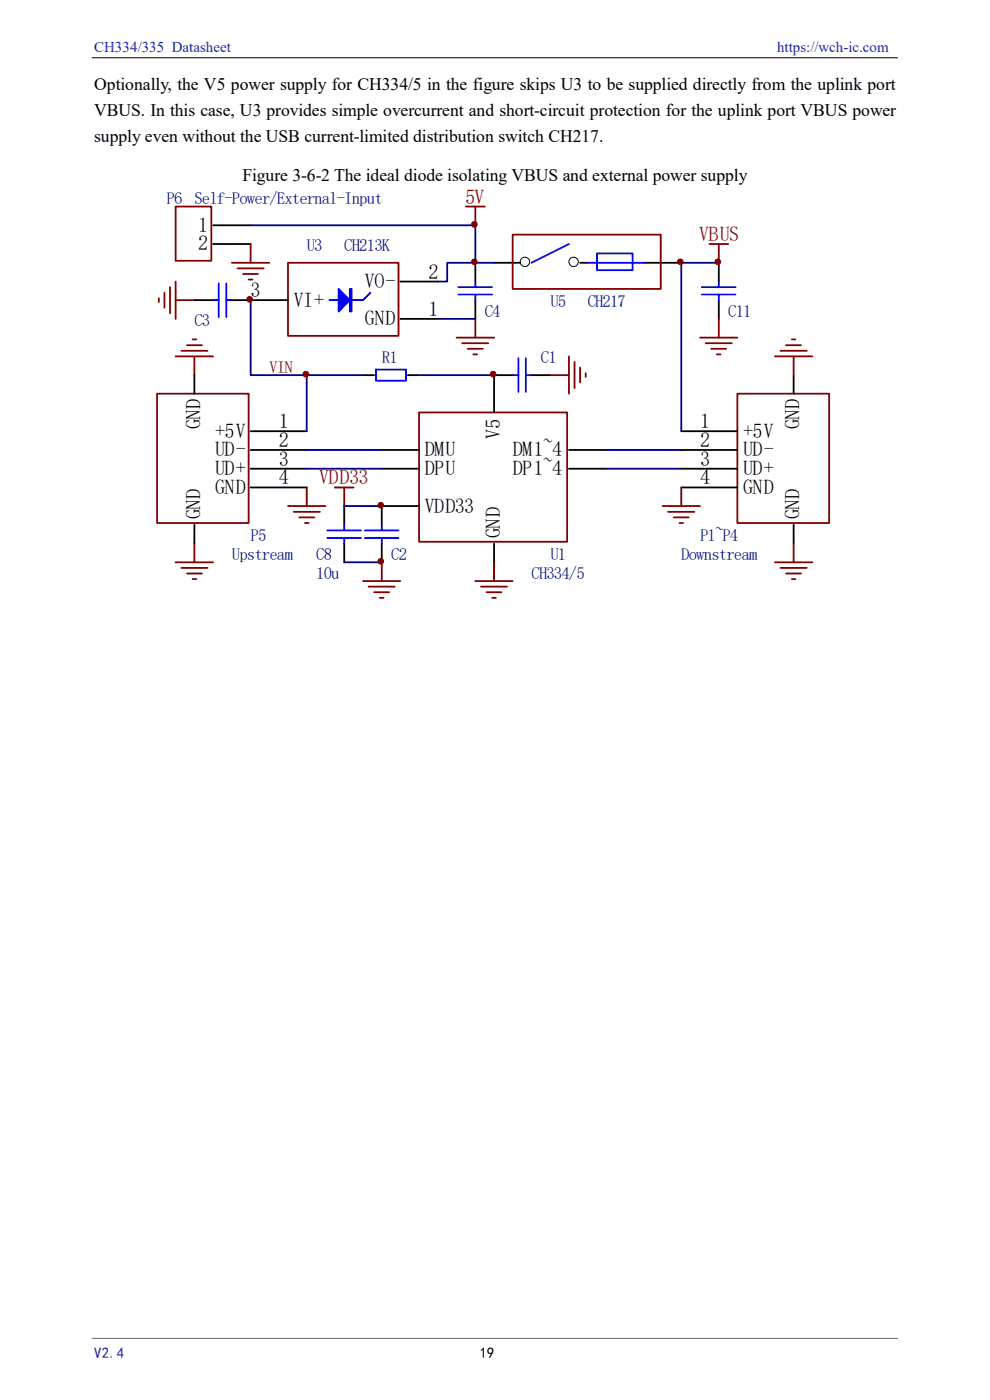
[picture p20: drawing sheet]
<svg xmlns="http://www.w3.org/2000/svg" width="210mm" height="297mm" viewBox="0 0 210 297" stroke-linecap="round" stroke-linejoin="round" font-family="sans-serif">
<defs><g id="words">
<g font-size="4.4" fill="#800000">
<text x="98.7" y="43.2">5V</text>
<text x="148.3" y="51.1">VBUS</text>
<text x="67.7" y="102.8">VDD33</text>
</g>
<g font-size="4.4">
<text x="42" y="49.2">1</text>
<text x="42" y="53.1">2</text>
<text x="90.9" y="59.1">2</text>
<text x="53.2" y="63.1">3</text>
<text x="62.3" y="65.1">VI+</text>
<text x="77.4" y="61.1">VO-</text>
<text x="77.4" y="69">GND</text>
<text x="90.9" y="67.1">1</text>
<text x="42.5" y="91.1" transform="rotate(-90 42.5 91.1)">GND</text>
<text x="45.6" y="92.9">+5V</text>
<text x="59.1" y="90.9">1</text>
<text x="59.1" y="94.8">2</text>
<text x="106.1" y="93.1" transform="rotate(-90 106.1 93.1)">V5</text>
<text x="148.5" y="90.9">1</text>
<text x="148.5" y="94.8">2</text>
<text x="157.6" y="92.9">+5V</text>
<text x="169.6" y="91.1" transform="rotate(-90 169.6 91.1)">GND</text>
<text x="45.6" y="100.8">UD+</text>
<text x="45.6" y="96.8">UD-</text>
<text x="59.1" y="98.8">3</text>
<text x="90.1" y="96.8">DMU</text>
<text x="90.1" y="100.8">DPU</text>
<text x="108.8" y="96.8">DM1~4</text>
<text x="108.8" y="100.8">DP1~4</text>
<text x="148.5" y="98.8">3</text>
<text x="157.6" y="100.8">UD+</text>
<text x="157.6" y="96.8">UD-</text>
<text x="45.6" y="104.8">GND</text>
<text x="59.1" y="102.8">4</text>
<text x="148.5" y="102.8">4</text>
<text x="157.6" y="104.8">GND</text>
<text x="42.5" y="110.2" transform="rotate(-90 42.5 110.2)">GND</text>
<text x="90.1" y="108.8">VDD33</text>
<text x="169.6" y="110.2" transform="rotate(-90 169.6 110.2)">GND</text>
<text x="106.1" y="114.1" transform="rotate(-90 106.1 114.1)">GND</text>
</g>
<g font-size="3.7">
<text x="20" y="19.1">Optionally, the V5 power supply for CH334/5 in the figure skips U3 to be supplied directly from the uplink port</text>
<text x="20" y="24.6">VBUS. In this case, U3 provides simple overcurrent and short-circuit protection for the uplink port VBUS power</text>
<text x="20" y="30.1">supply even without the USB current-limited distribution switch CH217.</text>
<text x="51.4" y="38.4">Figure 3-6-2 The ideal diode isolating VBUS and external power supply</text>
</g>
<g font-size="3.6" fill="#000080">
<text x="35.3" y="43.3">P6</text>
<text x="41.3" y="43.3">Self-Power/External-Input</text>
<text x="65.1" y="53.3">U3</text>
<text x="73" y="53.3">CH213K</text>
<text x="116.8" y="65.2">U5</text>
<text x="124.7" y="65.2">CH217</text>
<text x="41.3" y="69.2">C3</text>
<text x="102.8" y="67.2">C4</text>
<text x="154.5" y="67.2">C11</text>
<text x="81" y="77.1">R1</text>
<text x="114.8" y="77.1">C1</text>
<text x="49.2" y="118.8">Upstream</text>
<text x="53.2" y="114.9">P5</text>
<text x="67.1" y="118.8">C8</text>
<text x="83" y="118.8">C2</text>
<text x="116.8" y="118.8">U1</text>
<text x="144.5" y="118.8">Downstream</text>
<text x="148.5" y="114.9">P1~P4</text>
<text x="67.1" y="122.8">10u</text>
<text x="112.8" y="122.8">CH334/5</text>
</g>
<text font-size="3.6" fill="#800000" x="57.1" y="79.1">VIN</text>
<g font-size="3.2" fill="#03c">
<text x="20" y="11">CH334/335 Datasheet</text>
<text x="164.8" y="11">https://wch-ic.com</text>
<text x="20" y="288">V2.4</text>
</g>
<text font-size="3.2" x="101.8" y="288">19</text>
</g></defs>
<path d="M19.5 12.1h171v.3h-171zM19.5 283.8h171v.2h-171z" fill="#000"/>
<path d="M33.3 39.9h142.6v86.9h-142.6z" fill-rule="evenodd" fill="#fff"/>
<path d="M152.5 55.8v3.9M77 79.6h2.4M86.5 79.6h2.4M152.5 63.7v3.9" fill="none" stroke="#000" stroke-width=".38"/>
<path d="M152.5 59.7v1.2M79.8 78.4h6.3v2.4h-6.3zM148.9 62.5h7.1M148.9 60.9h7.1M152.5 62.5v1.2" fill="none" stroke="#00f" stroke-width=".38"/>
<path d="M98.8 43.8h4M100.8 43.8v4M150.5 51.8h4M152.5 51.8v4M37.3 119.3h7.9M41.2 115.3v4M71 103.4h4M73 103.4v4M38.5 120.5h5.5M39.7 121.7h3.1M40.9 122.9h.8" fill="none" stroke="#800000" stroke-width=".38"/>
<path d="M88.9 87.5h31.4v27.4h-31.4z" fill-rule="evenodd" fill="#fff" stroke="#800000" stroke-width=".38"/>
<path d="M108.8 79.6h-4v7.9M112.7 79.6h4M81 95.5h7.9M81 99.4h7.9M120.7 95.5h8M120.7 99.4h8M73 107.4v3.9M73 115.3v4M81 115.3v4M88.9 107.4h-7.9v3.9M104.8 115.3v8" fill="none" stroke="#000" stroke-width=".38"/>
<path d="M108.8 79.6h1.2M110 76v7.1M111.5 79.6h1.2M111.5 76v7.1M69.4 114.1h7.2M69.4 112.5h7.2M73 111.3v1.2M73 114.1v1.2M77.4 114.1h7.1M77.4 112.5h7.1M81 111.3v1.2M81 114.1v1.2" fill="none" stroke="#00f" stroke-width=".38"/>
<g fill="none" stroke="#800000" stroke-width=".38">
<path d="M37.3 59.7v7.9M33.7 63.3v.8M34.9 62.1v3.2M36.1 60.9v5.6M37.3 75.6h7.9M37.3 63.7h3.9M38.5 74.4h5.5M39.7 73.2h3.1M40.9 72h.8M41.2 75.6v4M148.5 71.6h7.9M149.7 72.8h5.5"/>
<path d="M150.9 74h3.2M152.1 75.2h.8M152.5 67.6v4M61.1 107.4h7.9M62.3 108.6h5.6M63.5 109.8h3.2M64.7 111h.8M65.1 103.4v4"/>
</g>
<path d="M33.3 83.5h19.4v27.5h-19.4z" fill-rule="evenodd" fill="#fff" stroke="#800000" stroke-width=".38"/>
<path d="M41.2 79.6v3.9M53.2 91.5h11.9M53.2 99.4h11.9M53.2 95.5h11.9M41.2 111.3v4M53.2 103.4h11.9" fill="none" stroke="#000" stroke-width=".38"/>
<path d="M156.4 83.5h19.5v27.5h-19.5z" fill-rule="evenodd" fill="#fff" stroke="#800000" stroke-width=".38"/>
<path d="M168.4 79.6v3.9M144.5 91.5h11.9M144.5 99.4h11.9M144.5 95.5h11.9M144.5 103.4h11.9M168.4 111.3v4" fill="none" stroke="#000" stroke-width=".38"/>
<path d="M37.3 43.8h7.5v11.5h-7.5z" fill-rule="evenodd" fill="#fff" stroke="#800000" stroke-width=".38"/>
<path d="M45.2 47.8h8M45.2 51.8h8M100.8 55.8v3.9M104.8 55.8h5.6M123.1 55.8h1.6M136.6 55.8h7.9M41.2 63.7h4M49.2 63.7h4M100.8 63.7v3.9" fill="none" stroke="#000" stroke-width=".38"/>
<g fill="none" stroke="#000" stroke-width=".21">
<circle cx="111.4" cy="55.6" r="1"/>
<circle cx="121.7" cy="55.6" r="1"/>
</g>
<path d="M100.8 59.7v1.2M120.7 51.8l-8 4M124.7 55.8h11.9M126.7 53.8h7.5v3.5h-7.5zM45.2 63.7h1.2M46.4 60.1v7.2M48 63.7h1.2M48 60.1v7.2M97.2 62.5h7.2M97.2 60.9h7.2M100.8 62.5v1.2" fill="none" stroke="#00f" stroke-width=".38"/>
<g fill="none" stroke="#800000" stroke-width=".38">
<path d="M49.2 55.8h7.9M50.4 56.9h5.5M51.6 58.1h3.1M52.7 59.3h.9M53.2 51.8v4M108.8 49.8h31.4v11.5h-31.4zM116.7 79.6h4M120.7 75.6v7.9M121.9 76.8v5.5M123.1 78v3.2M124.2 79.2v.8M164.4 75.6h7.9"/>
<path d="M165.6 74.4h5.6M166.8 73.2h3.1M168 72h.7M168.4 75.6v4M81 119.3v4M104.8 119.3v4M140.5 107.4h8M141.7 108.6h5.6M142.9 109.8h3.2M144.1 111h.8M144.5 103.4v4M164.4 119.3h7.9"/>
<path d="M168.4 115.3v4M77 123.3h7.9M78.2 124.5h5.5M79.4 125.6h3.1M80.6 126.8h.8M100.8 123.3h8M102 124.5h5.6M103.2 125.6h3.2M104.4 126.8h.8M165.6 120.5h5.6M166.8 121.7h3.1M168 122.9h.7"/>
</g>
<path d="M152.5 55.8h-8v35.7M65.1 95.5h15.9M65.1 99.4h15.9M128.7 95.5h15.8M128.7 99.4h15.8M73 107.4h8" fill="none" stroke="#000080" stroke-width=".38"/>
<circle cx="144.3" cy="55.5" r=".6" fill="#800000" stroke="#800000" stroke-width=".21"/>
<path d="M61.1 55.8h23.4v15.4h-23.4z" fill-rule="evenodd" fill="#fff" stroke="#800000" stroke-width=".38"/>
<path d="M84.9 59.7h8M53.2 63.7h7.9M84.9 67.6h8" fill="none" stroke="#000" stroke-width=".38"/>
<path d="M78.6 62.1l-1.6 1.6h-7.2" fill="none" stroke="#00f" stroke-width=".38"/>
<g fill="#00f" stroke="#00f" stroke-width=".38">
<path d="M71.8 61.3l2.4 2.4-2.4 2.4z"/>
<path d="M74.2 61.3h.4v4.8h-.4z" fill-rule="evenodd"/>
</g>
<g fill="#800000" stroke="#800000" stroke-width=".21">
<circle cx="80.8" cy="107.2" r=".59"/>
<circle cx="64.9" cy="79.4" r=".6"/>
<circle cx="104.6" cy="79.4" r=".6"/>
<circle cx="80.8" cy="119.1" r=".6"/>
<circle cx="53" cy="63.5" r=".59"/>
<circle cx="152.3" cy="55.5" r=".6"/>
<circle cx="100.6" cy="47.6" r=".6"/>
<circle cx="100.6" cy="55.5" r=".6"/>
</g>
<path d="M96.9 71.6h7.9M98 72.8h5.6M99.2 74h3.2M100.4 75.2h.8M100.8 67.6v4" fill="none" stroke="#800000" stroke-width=".38"/>
<path d="M53.2 47.8h47.6v8h4M100.8 55.8h-5.9v3.9h-2M53.2 63.7v15.9h11.9v11.9M65.1 79.6h11.9M88.9 79.6h15.9M92.9 67.6h7.9M73 119.3h8" fill="none" stroke="#000080" stroke-width=".38"/>
<use href="#words"/>
</svg>
